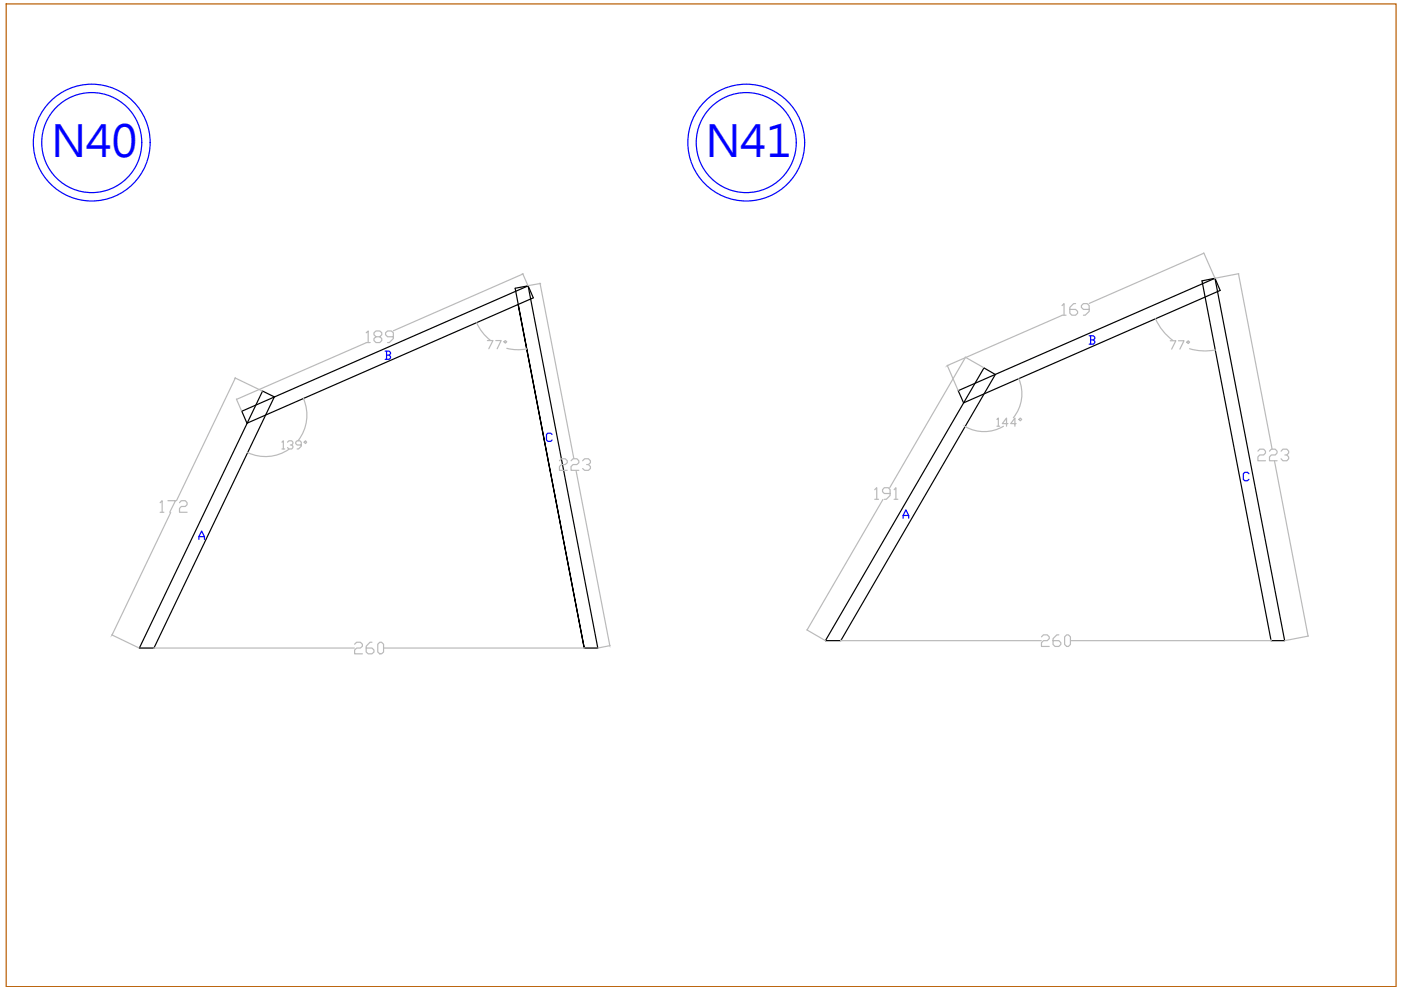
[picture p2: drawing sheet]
<svg xmlns="http://www.w3.org/2000/svg" width="297mm" height="210mm" viewBox="0 0 297 210" stroke-linecap="round" stroke-linejoin="round" font-family="sans-serif">
<defs><g id="words">
<g font-size="9.3" fill="#00f">
<text x="10.8" y="33.3">N40</text>
<text x="149.6" y="33.4">N41</text>
</g>
</g></defs>
<!-- layer: 0 -->
<path d="M109.9 64.6l14 72.8-14.7-76.3 2.8-.5 1.1 2.5-60.7 26.6-1.1-2.5 60.7-26.6 14.7 76.8h-2.8M208.6 78l2.4 1.4-32.7 56.4h-3.3zM55.7 82.9l2.5 1.2-25.6 53.3h-3.1zM203.2 82.8l54.4-23.8 14.8 76.8h-2.9l-14.7-76.3 2.8-.5 1.1 2.6-54.4 23.8z" fill="none" stroke="#000" stroke-width=".25"/>
<path d="M1.3 .8h294.7v208.4h-294.7z" fill="none" stroke="#b85c00" stroke-width=".25"/>
<!-- layer: 5 -->
<g fill="none" stroke="#00f" stroke-width=".25">
<path d="M81.7 74.5h.8l.3 .2v.3l-.3 .3M82 75.3h.5l.3 .3v.3l-.3 .3h-.8M82 74.5v1.7M230.9 71.2h.9l.3 .3v.3l-.3 .3M231.2 72.1h.6l.3 .3v.3l-.3 .3h-.9M231.2 71.2v1.8M117.1 92.1l-.3-.3h-.6l-.3 .3v1.2l.3 .3h.6l.3-.3M42.2 114.4v-.6l.6-1.2 .5 1.2v.6M42.2 113.8h1.1M191.5 109.9v-.6l.6-1.2 .6 1.2v.6M191.5 109.3h1.2M264.8 100.4l-.3-.3h-.6l-.3 .3v1.2l.3 .3h.6l.3-.3"/>
<circle cx="19.5" cy="30.2" r="12.4"/>
<circle cx="19.5" cy="30.2" r="10.6"/>
<circle cx="158.2" cy="30.2" r="12.4"/>
<circle cx="158.2" cy="30.2" r="10.6"/>
</g>
<g fill="none" stroke="#bababa" stroke-width=".25">
<path d="M110.8 58l1.1 2.6 2.7-.5M110.8 58.1l-27.4 12M255.2 53.7l-24.3 10.6M255.2 53.6l2.4 5.4 5-1M262.6 58.1l7.1 37.1M77.6 70.6l.5-.4v2.4M77.6 72.7l-27.4 12M77.6 72.6h.9M79.7 71.4l-.4-.4v-.4l.4-.4h.8l.4 .4v.4l-.4 .4h-.8l-.4 .4v.4l.4 .4h.8l.4-.4v-.4l-.4-.4M83.4 71.4h-1.2l-.5-.4v-.4l.5-.4h.8l.4 .4v1.2l-.8 .8h-.4M101.1 68.5l1 1.7 1.9 1.9M103.3 72.2h1.2l-.9 1.7"/>
<path d="M105.1 72.2h1.2l-.9 1.7M106.8 72.5l.3-.3 .3 .3-.3 .3zM107.4 73.9l1.8 .2 2.4-.1M114.5 60.1l7.2 37.1M200.8 77.5l2.4 5.3M204.6 75.7l4 2.3M204.7 75.8l-16.1 27.6M225.2 64.8l.4-.4v2.4M225.2 66.9l-24.3 10.6M225.2 66.8h.8M228 64.4h-.4l-.8 .8v1.2l.4 .4h.8l.5-.4v-.4l-.5-.4h-1.2M230.9 65.6h-1.2l-.4-.4v-.4l.4-.4h.8l.4 .4v1.2l-.8 .8h-.4"/>
<path d="M245 67.6a11.5 11.5 0 0 0 3.7 4.6M248.1 72.2h1.2l-.9 1.8M249.9 72.2h1.1l-.9 1.8M251.6 72.5l.3-.3 .3 .3-.3 .3zM252.2 73.9a11.5 11.5 0 0 0 5.4 .3M49.8 80.1l5.8 2.8M49.9 80.2l-12.5 26M50.1 84.6l1.1 2.6M59.8 93.8l.3-.3v1.7M59.8 95.2h.6M61 93.8l.3-.3h.5l.3 .3v.3l-.3 .2h-.2M61.3 95.2a8.8 8.8 0 0 1-8.8 .8"/>
<path d="M61.8 94.3l.3 .3v.3l-.3 .3h-.5l-.3-.3M63.9 94.3h-.9l-.3-.2v-.3l.3-.3h.6l.3 .3v.8l-.6 .6h-.3M64.4 84.6a8.8 8.8 0 0 1-1.2 8.8M64.5 93.8l.3-.3 .2 .3-.2 .3zM118.6 97.7l.4-.4h.8l.5 .4v.4l-.5 .4h-.8l-.4 .4v.8h1.7M121.1 97.7l.4-.4h.8l.4 .4v.4l-.4 .4h-.8l-.4 .4v.8h1.6M122.1 99.8l7.2 37M123.5 97.7l.5-.4h.8l.4 .4v.4l-.4 .4h-.4M124.8 98.5l.4 .4v.4l-.4 .4h-.8l-.5-.4M211.4 88.9l.3-.3v1.8M211.4 90.4h.6M212.7 90.4a8 8 0 0 1-8 .1"/>
<path d="M213.7 89.8h-1.2l.9-1.2v1.8M215.4 89.8h-1.1l.9-1.2v1.8M216 80.3a8 8 0 0 1-1.1 8.3M216 88.9l.3-.3 .3 .3-.3 .3zM266.7 95.7l.4-.5h.8l.4 .5v.3l-.4 .5h-.8l-.4 .4v.8h1.6M269.2 95.7l.3-.5h.9l.4 .5v.3l-.4 .5h-.9l-.3 .4v.8h1.6M270.2 97.7l7.1 37.1M271.6 95.7l.4-.5h.8l.4 .5v.3l-.4 .5h-.4M272.8 96.5l.4 .4v.4l-.4 .4h-.8l-.4-.4M34 106.6l.4-.4v2.4M34 108.6h.8M35.6 106.2h1.6l-1.2 2.4"/>
<path d="M36.2 108.7l-12.4 25.9M38.1 106.6l.3-.4h.9l.4 .4v.4l-.4 .4h-.9l-.3 .4v.8h1.6M185.5 103.8l.4-.4v2.5M185.5 105.9h.8M187.2 105.9l-16 27.6M188.7 104.6h-1.2l-.4-.3v-.5l.4-.4h.8l.4 .4v1.3l-.8 .8h-.4M189.6 103.8l.3-.4v2.5M189.6 105.9h.8M23.7 134.6l5.8 2.8M32.6 137.4v.1M32.7 137.4h42.4M75.2 136.6l.4-.4h.8l.4 .4v.4l-.4 .4h-.8l-.4 .4v.8h1.6"/>
<path d="M78.9 136.2h-.5l-.8 .8v1.2l.5 .4h.8l.4-.4v-.4l-.4-.4h-1.3M80.1 136.6l.4-.4h.4l.4 .4v1.6l-.4 .4h-.4l-.4-.4zM81.4 137.4h42.4M123.9 137.4h.1M129.3 136.9l-2.6 .5M171.1 133.5l3.9 2.3M178.3 135.9h.1M178.4 135.8h42.4M220.8 135l.4-.4h.8l.5 .4v.4l-.5 .4h-.8l-.4 .5v.8h1.7M224.5 134.6h-.4l-.8 .8v1.2l.4 .5h.8l.4-.5v-.3l-.4-.5h-1.2M226.1 134.6h.4l.4 .4v1.6l-.4 .5h-.4l-.4-.5v-1.6zM227 135.8h42.5"/>
<path d="M269.5 135.8h.1M277.4 134.9l-5 .9"/>
</g>
<use href="#words"/>
</svg>
